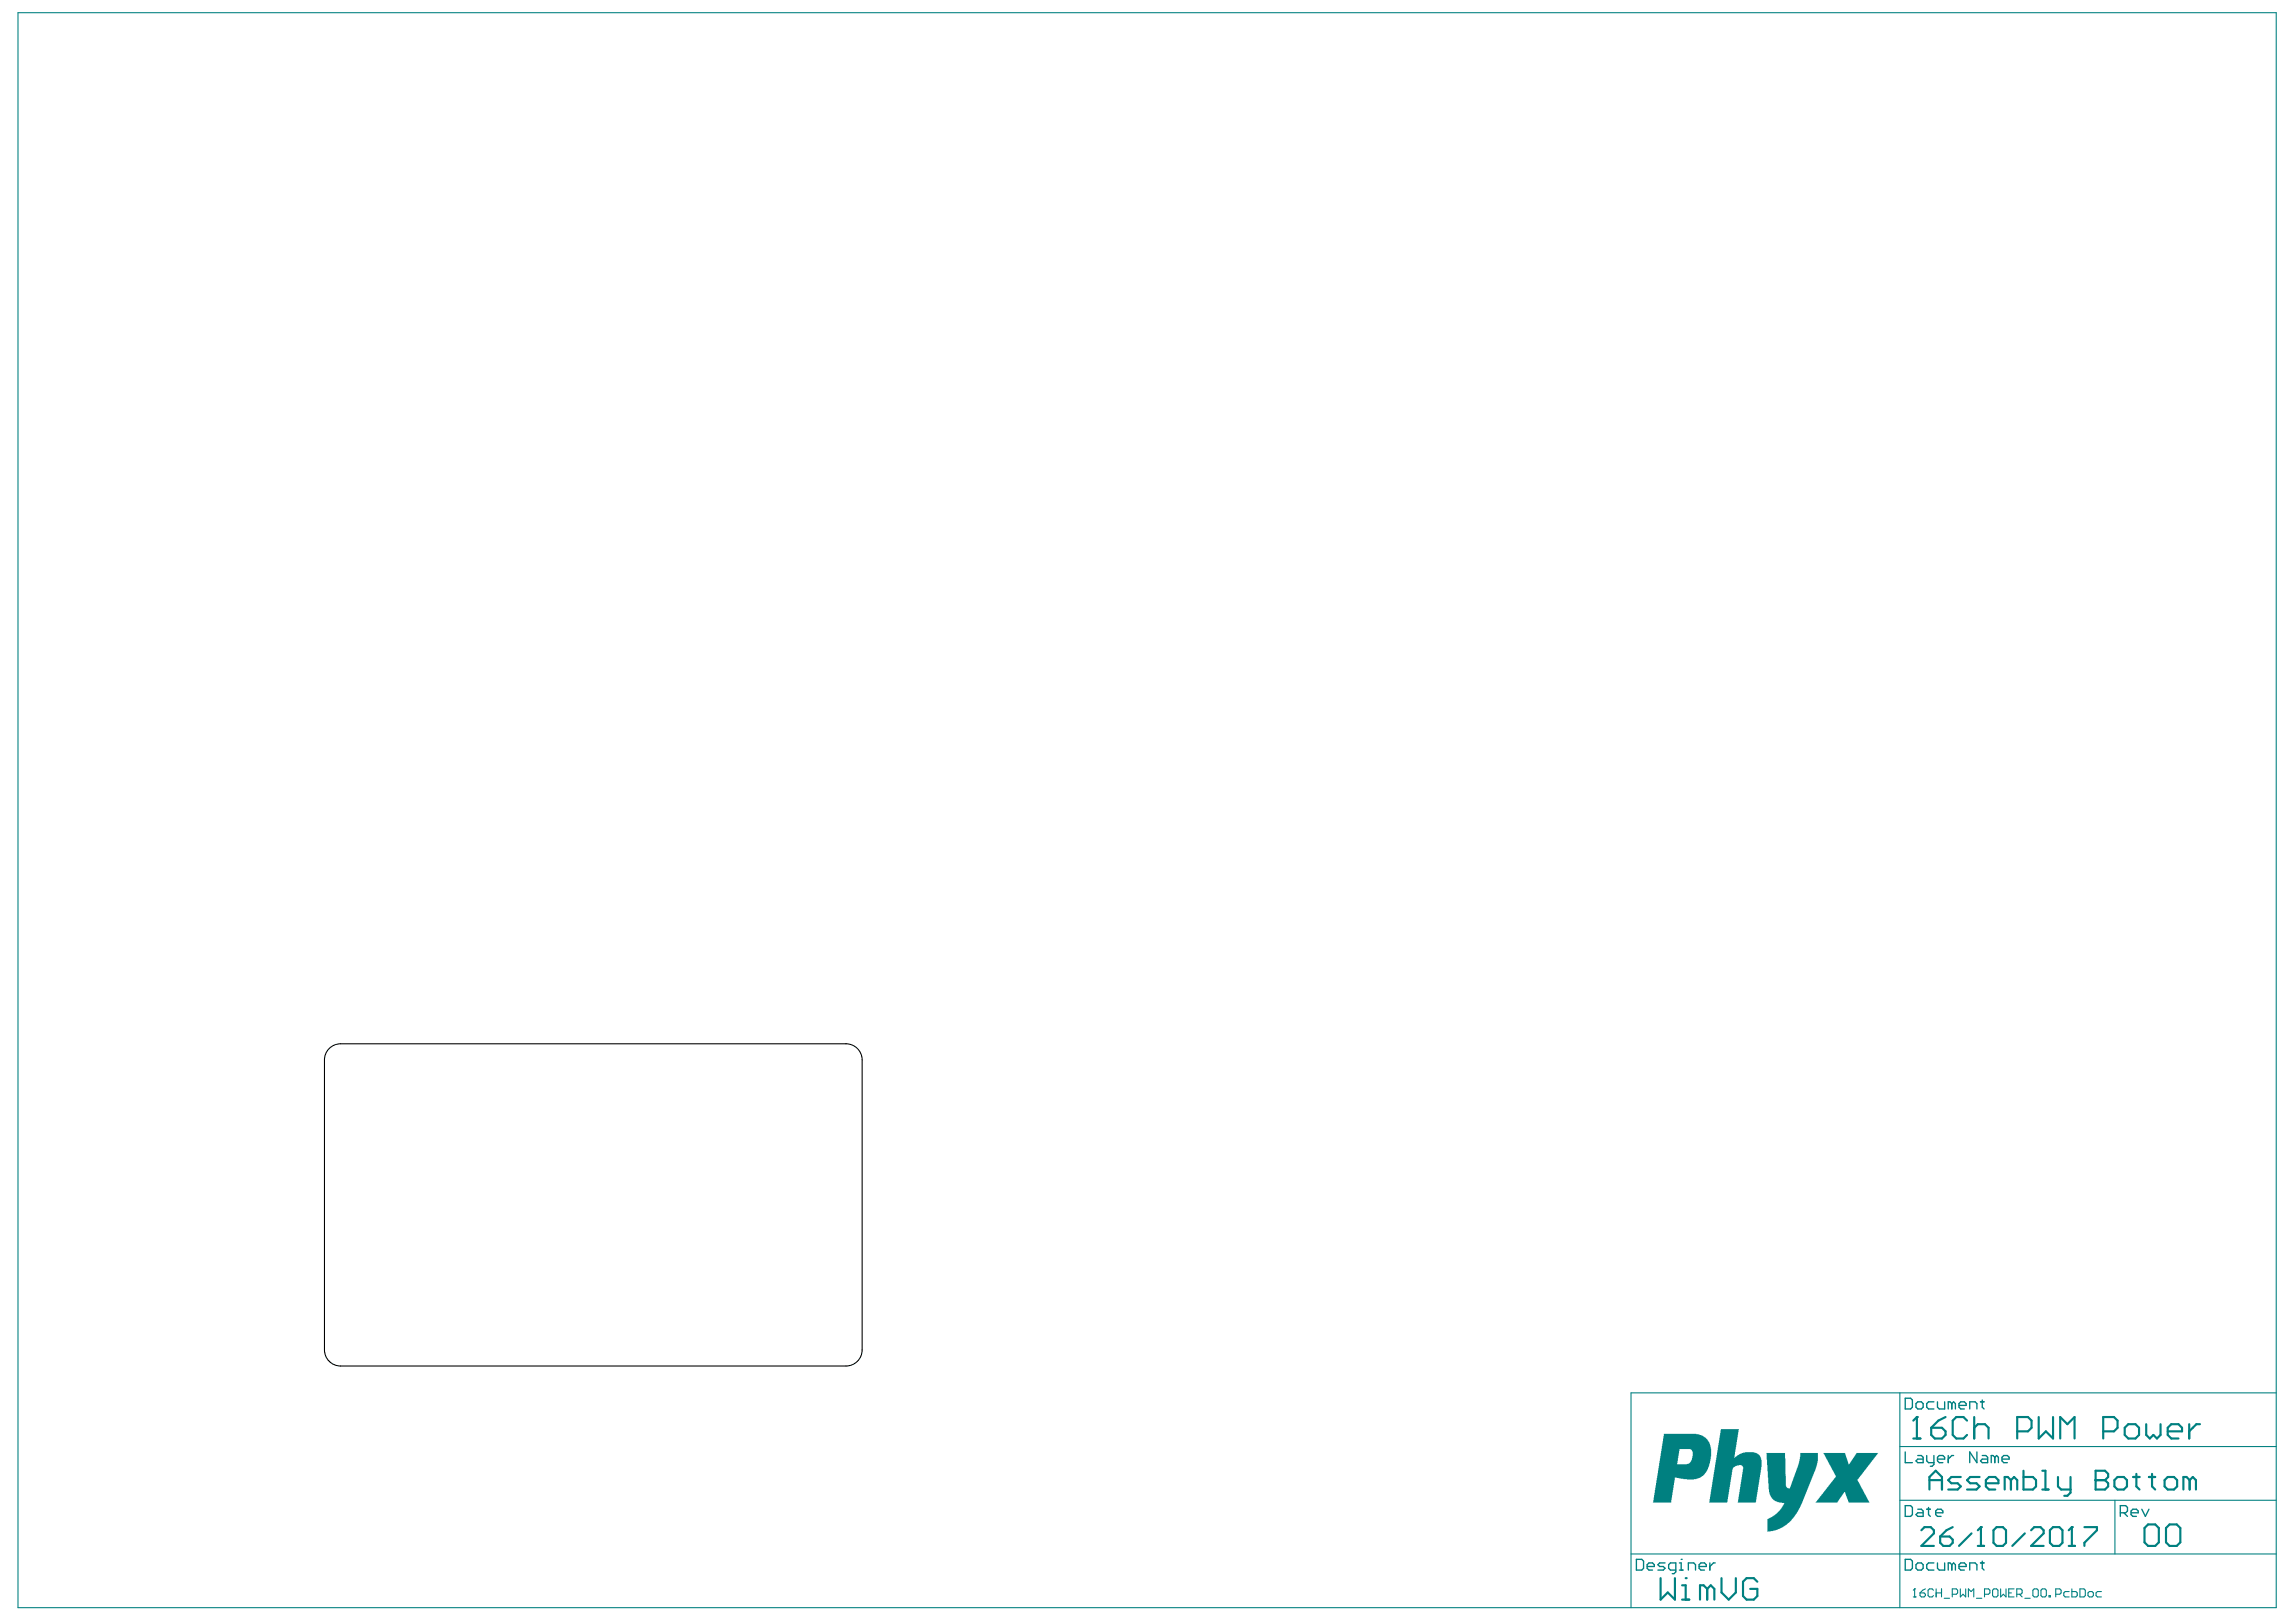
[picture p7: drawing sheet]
<svg xmlns="http://www.w3.org/2000/svg" width="297mm" height="210mm" viewBox="0 0 297 210" stroke-linecap="round" stroke-linejoin="round" font-family="sans-serif">
<g fill="none" stroke="#008080" stroke-width=".28">
<path d="M249.6 192.8v-1.7l.8-.8 .8 .8v1.7M249.6 191.5h1.6M253.7 191.1h-1.2l-.5 .4 .5 .4h.8l.4 .5-.4 .4h-1.3M256.1 191.1h-1.2l-.4 .4 .4 .4h.8l.4 .5-.4 .4h-1.2M256.9 191.9h1.6v-.4l-.4-.4h-.8l-.4 .4v.9l.4 .4h.8M260.2 191.5l-.4-.4h-.5v1.7M260.2 191.5v1.3M260.2 191.5l.4-.4 .4 .4v1.3M261.8 190.3v2.5h1.2l.4-.4v-.9l-.4-.4h-1.2M264.2 192.8h.8M264.2 190.3h.4v2.5M266.2 191.1v1.3l.5 .4h1.2"/>
<path d="M267.9 191.1v2.1l-.4 .4h-.4M271.1 191.5h.1M271.1 191.5h1.2M271.1 190.3h1.2l.4 .4v.4l-.4 .4 .4 .4v.5l-.4 .4h-1.2zM273.5 191.5l.5-.4h.8l.4 .4v.9l-.4 .4h-.8l-.5-.4zM276 191.1h.8M276.4 190.7v1.7l.4 .4M278 191.1h.8M278.4 190.7v1.7l.4 .4M280 191.5l.4-.4h.9l.4 .4v.9l-.4 .4h-.9l-.4-.4zM283.3 191.5l-.4-.4h-.4v1.7M283.3 191.5v1.3"/>
<path d="M283.3 191.5l.4-.4 .4 .4v1.3"/>
</g>
<g fill="#008080">
<path d="M228.5 188h2.4l.1 4.3 .1 .1 .3 .2h.2l1.1-3.1 .2-1v-.5h2.3v1.1l-.4 1.3-1.8 4.6-.8 1.2-1.1 1.1-.9 .6-.8 .2-.7 .1v-1.1a.45 .45 0 0 1 .4-.7l.7-.4 .5-.6 .5-.9-.6-.1-.6-.2-.4-.3-.2-.5-.2-.7z"/>
<path d="M235.9 188h2.8l.4 1.5 .2-.1 .9-1.4h2.8l-2.6 3.4a.38 .38 0 0 0 .1 .5l1.4 2.5h-2.7l-.5-1.3h-.1l-.9 1.3h-2.8l2.2-2.7 .2-.3a.34 .34 0 0 0 .1-.6z"/>
<path d="M222.6 184.9h2.4l-.6 3.7 .7-.5 .7-.2 1.3 .1 .4 .2 .3 .4 .1 .3v.9l-.8 4.6h-2.3l.7-4.1a.58 .58 0 0 0-.1-.7h-.7l-.3 .2a.59 .59 0 0 0-.3 .7l-.7 3.9h-2.3z"/>
<path d="M215.3 185.6h4.2l.8 .2 .6 .5 .4 .7 .1 .5-.1 1.3-.2 .9-.3 .7-.2 .4-.6 .4-.9 .3h-.9l-1.5-.3-.5 3.2h-2.4zM217.3 187.5l-.3 2h1.2l.3-.1 .4-.5 .1-.8a.56 .56 0 0 0-.3-.6z"/>
</g>
<g fill="none" stroke="#008080" stroke-width=".14">
<path d="M2.3 1.6h292.2v206.4h-292.2zM245.8 180.3v27.7M245.8 194.1h48.7M245.8 187.2h48.7M273.6 194.1v7M294.5 180.3h-83.5v27.7M211 201.1h83.5M247.5 206.7h.4M247.7 205.6h.1M247.7 205.6v1.1M247.7 205.6l-.2 .2M248.4 206.1h.5l.2 .2v.2l-.2 .2h-.3l-.2-.2z"/>
<path d="M249.1 205.6l-.4 .2-.3 .3M250.1 205.8l-.1-.2h-.4l-.2 .2v.7l.2 .2h.4l.1-.2M250.5 206.1h.7M250.5 205.6v1.1M251.2 205.6v1.1M251.5 206.8h.7M252.6 206.3h.5l.2-.2v-.3l-.2-.2h-.5v1.1M253.6 205.6v1.1l.4-.4 .3 .4v-1.1M254.7 206.7v-1.1l.3 .4 .4-.4v1.1M255.7 206.8h.7M256.7 206.3h.6l.1-.2v-.3l-.1-.2h-.6v1.1M257.8 205.8l.2-.2h.3l.2 .2v.7l-.2 .2h-.3l-.2-.2z"/>
<path d="M258.8 205.6v1.1l.4-.4 .3 .4v-1.1M259.9 206.1h.3M260.6 205.6h-.7v1.1h.7M260.9 206.3h.5l.2-.2v-.3l-.2-.2h-.5v1.1M261.3 206.3l.3 .4M262 206.8h.7M263 205.8l.2-.2h.3l.2 .2v.7l-.2 .2h-.3l-.2-.2zM264 205.8l.2-.2h.4l.1 .2v.7l-.1 .2h-.4l-.2-.2zM265.1 206.5h.2v.2h-.2zM266 206.3h.5l.2-.2v-.3l-.2-.2h-.5v1.1M267.7 206h-.5l-.2 .1v.4l.2 .2h.5M268 205.6v1.1h.6l.1-.2v-.4l-.1-.1h-.6"/>
<path d="M269.1 205.6h.5l.2 .2v.7l-.2 .2h-.5zM270.1 206.1l.2-.1h.3l.2 .1v.4l-.2 .2h-.3l-.2-.2zM271.9 206h-.6l-.1 .1v.4l.1 .2h.6"/>
</g>
<g fill="none" stroke="#008080" stroke-width=".17">
<path d="M246.5 194.8h.7l.2 .3v.9l-.2 .2h-.7zM246.5 180.9h.7l.2 .3v.9l-.2 .2h-.7zM246.5 187.9v1.4h.9M247.9 181.6l.2-.2h.5l.2 .2v.5l-.2 .2h-.5l-.2-.2zM248.1 195.3h.5l.2 .2v.7h-.7l-.2-.2 .2-.2h.7M248.1 188.4h.5l.2 .2v.7h-.7l-.2-.2 .2-.3h.7M249.3 195.3h.4M249.3 188.4v.7l.2 .2h.7M249.5 195.1v.9l.2 .2M250.2 181.4h-.7l-.2 .2v.5l.2 .2h.7M250.2 188.4v1.1l-.2 .2h-.3M250.4 195.8h1v-.3l-.3-.2h-.4l-.3 .2v.5l.3 .2h.4"/>
<path d="M250.7 188.8h.9v-.2l-.2-.2h-.5l-.2 .2v.5l.2 .2h.5M250.7 181.4v.7l.2 .2h.7v-.9M252 188.4v.9M252.5 181.6l-.2-.2h-.3v.9M252.5 181.6l.2-.2 .3 .2v.7M252.5 181.6v.7M252.7 188.4h-.2l-.5 .4M253.4 181.9h1v-.3l-.3-.2h-.4l-.3 .2v.5l.3 .2h.4M254.8 182.3v-.9h.7l.3 .2v.7M255.8 187.9v1.4l-1-1.4v1.4M256.2 181.4h.5M256.5 188.4h.4l.2 .2v.7h-.6l-.3-.2 .3-.3h.6"/>
<path d="M256.5 181.2v.9l.2 .2M258.1 188.6l-.3-.2h-.2v.9M258.1 188.6v.7M258.1 188.6l.2-.2 .2 .2v.7M259 188.8h.9v-.2l-.2-.2h-.5l-.2 .2v.5l.2 .2h.5M274.3 195.8h.7l.2-.3v-.4l-.2-.3h-.7v1.4M274.8 195.8l.4 .4M275.7 195.8h.9v-.3l-.2-.2h-.5l-.2 .2v.5l.2 .2h.5M277.1 195.3l.5 .9 .4-.9M211.7 201.8h.7l.2 .2v1l-.2 .2h-.7zM213.1 202.7h.9v-.2l-.2-.2h-.5l-.2 .2v.5l.2 .2h.5M215.4 202.3h-.7l-.2 .2 .2 .2h.5l.2 .3-.2 .2h-.7"/>
<path d="M216.8 203.2h-.7l-.2-.2v-.5l.2-.2h.7v1.1l-.2 .2h-.3M217.3 203.2h.4M217.3 202.3h.2v.9M217.5 201.8h.1M218.4 203.2v-.9h.7l.3 .2v.7M219.8 202.7h.9v-.2l-.2-.2h-.5l-.2 .2v.5l.2 .2h.5M221.2 202.3v.9M221.9 202.3h-.2l-.5 .4M246.5 201.8h.7l.2 .2v1l-.2 .2h-.7zM247.9 202.5l.2-.2h.5l.2 .2v.5l-.2 .2h-.5l-.2-.2zM250.2 202.3h-.7l-.2 .2v.5l.2 .2h.7M250.7 202.3v.7l.2 .2h.7v-.9"/>
<path d="M252.5 202.5l-.2-.2h-.3v.9M252.5 202.5v.7M252.5 202.5l.2-.2 .3 .2v.7M253.4 202.7h1v-.2l-.3-.2h-.4l-.3 .2v.5l.3 .2h.4M254.8 203.2v-.9h.7l.3 .2v.7M256.2 202.3h.5M256.5 202v1l.2 .2"/>
</g>
<g fill="none" stroke="#008080" stroke-width=".28">
<path d="M247.5 186.2h1M248 183.4h.1M248 183.4v2.8M248 183.4l-.5 .4M248.6 198l.4-.4h.8l.4 .4v.4l-1.6 1.7h1.6M249.8 184.8h1.4l.5 .4v.5l-.5 .5h-.9l-.5-.5zM251 198.8h1.2l.4 .4v.5l-.4 .4h-.8l-.4-.4zM251.7 183.4l-.9 .4-1 1M252.6 197.6l-.8 .4-.8 .8M254.5 183.8l-.5-.4h-.9l-.5 .4v1.9l.5 .5h.9l.5-.5M255.1 198.4l-1.7 1.7M255.4 184.8l.5-.5h.9l.5 .5v1.4"/>
<path d="M255.4 183.4v2.8M256.3 197.6h.1M256.3 197.6v2.5M256.3 197.6l-.4 .4M257.9 198l.4-.4h.8l.4 .4v1.7l-.4 .4h-.8l-.4-.4zM261 185.2h1.4l.4-.4v-1l-.4-.4h-1.4v2.8M262 198.4l-1.7 1.7M262.8 198l.4-.4h.8l.4 .4v.4l-1.6 1.7h1.6M263.8 183.4v2.8l.9-1 .9 1v-2.8M265.2 198l.4-.4h.8l.4 .4v1.7l-.4 .4h-.8l-.4-.4zM266.5 186.2v-2.8l1 .9 .9-.9v2.8M268 197.6h.1"/>
<path d="M268 197.6v2.5M268 197.6l-.4 .4M269.7 197.6h1.6v.4l-1.6 1.7v.4M272.1 185.2h1.4l.5-.4v-1l-.5-.4h-1.4v2.8M274.9 184.8l.4-.5h1l.4 .5v.9l-.4 .5h-1l-.4-.5zM277.4 197.7l.5-.4h.9l.5 .4v1.9l-.5 .5h-.9l-.5-.5zM277.7 184.3v1.4l.4 .5 .5-.5 .5 .5 .4-.5v-1.4M280.2 197.7l.5-.4h.9l.5 .4v1.9l-.5 .5h-.9l-.5-.5zM280.4 185.2h1.9v-.4l-.5-.5h-.9l-.5 .5v.9l.5 .5h.9M283.2 184.3v1.9M284.6 184.3h-.4l-1 .9M214.8 204.2v2.8l1-.9 .9 .9v-2.8"/>
<path d="M217.6 207h.9M217.6 205.2h.5v1.8M218.1 204.2h.1M220.9 205.6l-.5-.4h-.5v1.8M220.9 205.6v1.4M220.9 205.6l.4-.4 .5 .4v1.4M222.7 204.2v1.9l.9 .9 1-.9v-1.9M227.4 204.7l-.5-.5h-.9l-.5 .5v1.8l.5 .5h.9l.5-.5v-.9h-1M255.9 200.1h.8M267.6 200.1h.8"/>
</g>
<path d="M42.6 135.7l.4-.3 .5-.2 .6-.1h65.4a2.09 2.09 0 0 1 2 2.1v37.5a2.09 2.09 0 0 1-2 2.1h-65.4a2.09 2.09 0 0 1-2.1-2.1v-37.5l.1-.6 .2-.5z" fill="none" stroke="#000" stroke-width=".14"/>
</svg>
